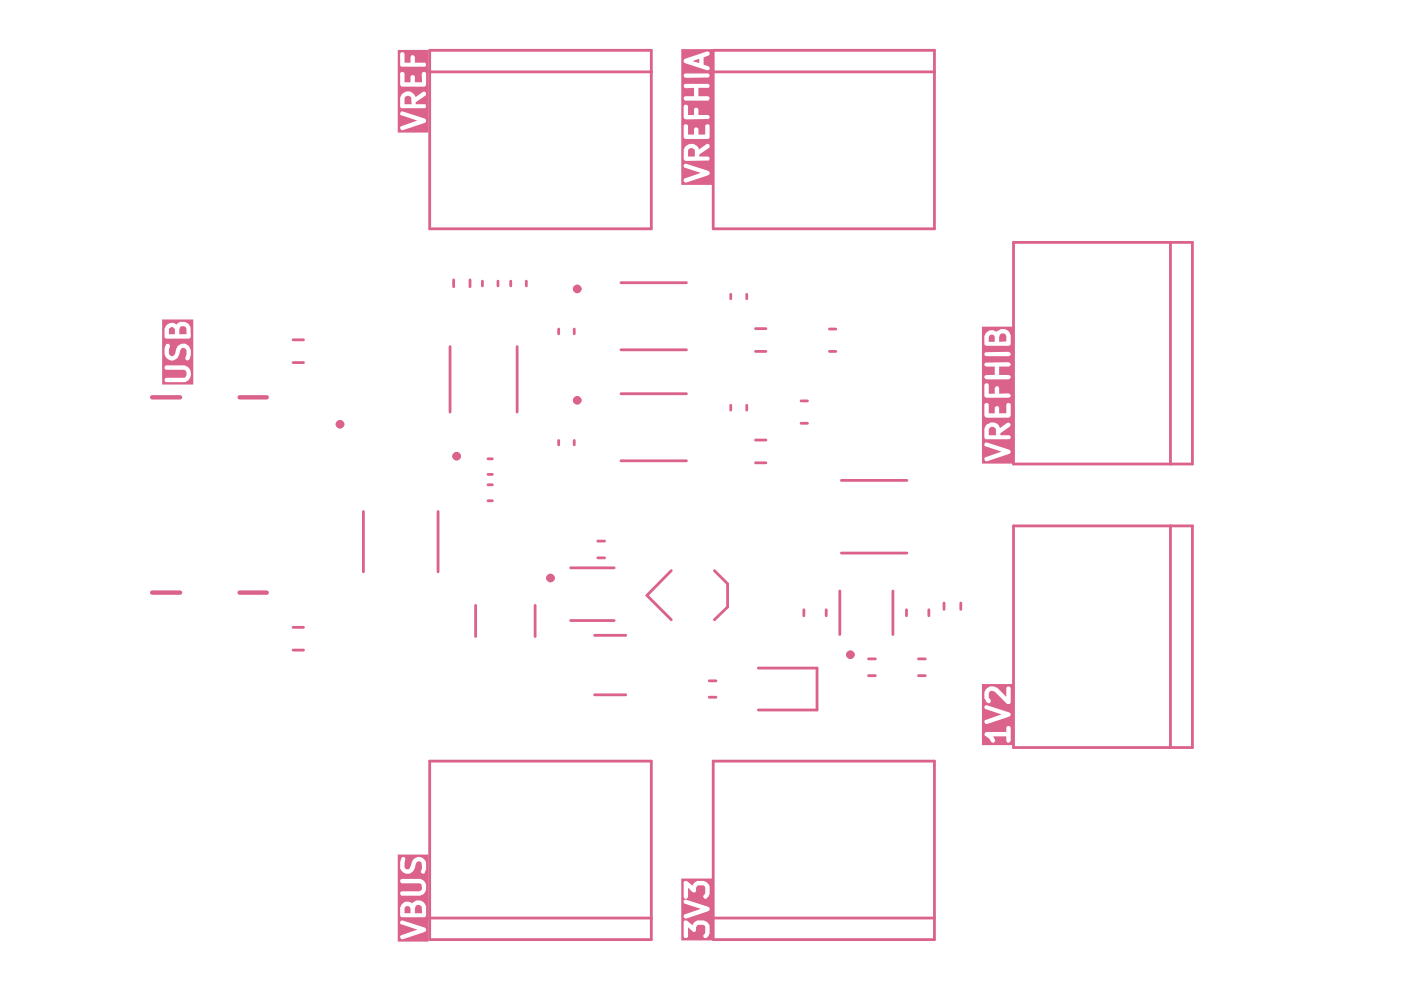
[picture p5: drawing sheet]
<svg xmlns="http://www.w3.org/2000/svg" width="297mm" height="210mm" viewBox="0 0 297 210" stroke-linecap="round" stroke-linejoin="round" font-family="sans-serif">
<g fill="#db628b">
<path d="M144.4 186.3h6.6v13.1h-6.6v-3.8h.5v2.9l.2 .4h.5l.3-.4v-1.9l1 .9 .3 .1 .4-.2v-.8l.2-.4a1.84 1.84 0 0 1 1.6 .1l.1 1.4-.3 .5a.45 .45 0 0 0 .2 .7h.5l.6-.9v-1.7l-.3-.6-.8-.5h-1.6l-.6 .3-.4 .7-1.2-1h-.6l-.1 .4h-.5v-1.3h.5a.46 .46 0 0 0 .6 .4l4.6-1.5 .4-.2v-.5l-.3-.2-4.9-1.5-.4 .1 .2 .7 3.5 1.1-3.5 1.2-.2 .4h-.5v-7.1h.5v3l.2 .3a.49 .49 0 0 0 .8-.3v-2l.9 .9 .4 .1 .4-.1v-.9l.2-.4 .4-.1h.8l.4 .3 .1 1.3-.3 .5a.45 .45 0 0 0 0 .6 .45 .45 0 0 0 .7 0l.3-.2 .3-.5v-1.8a2.12 2.12 0 0 0-1.2-1.1h-1.5l-.6 .3-.4 .7-1.3-1h-.3l-.3 .4h-.5z"/>
<path d="M209.8 90.8l.3-.3a.87 .87 0 0 1 1.1 .5v1.3h-1.6v-1.2z"/>
<path d="M209.9 71a.68 .68 0 0 1 1 .5v1h-1.3v-1z"/>
<path d="M212 71l.3-.3a.87 .87 0 0 1 1.1 .5v1.2l-1.6 .1v-1z"/>
<path d="M208.2 69.3h6.6v29h-6.6v-.9h.5l.2 .3 .4 .1 4.7-1.5a.48 .48 0 0 0 .2-.8l-5-1.7a.43 .43 0 0 0-.5 .3 .43 .43 0 0 0 .3 .6l3.3 1.1-3.3 1.1-.3 .5h-.5v-6.5h.5v1.9l.3 .3h5a.47 .47 0 0 0 .3-.4 .47 .47 0 0 0-.3-.4h-1.9v-.4l2-1.5 .2-.3-.2-.4-.3-.1-.3 .1-1.5 1.1a1.56 1.56 0 0 0-1.2-1.2l-.9 .1a1.82 1.82 0 0 0-1.2 1.2h-.5v-5h.5v2.2l.4 .5h4.8l.4-.5v-2.3l-.4-.4-.5 .2v2h-1.6v-1.2l-.3-.3-.6 .3v1.2h-1.3l-.1-2-.4-.2-.3 .2-.1 .3h-.5v-4.2h.5v2.3l.4 .3h4.8l.3-.1a.51 .51 0 0 0-.4-.8l-2 .1v-1.2l-.1-.3a.49 .49 0 0 0-.8 .3v1.2h-1.3v-1.9l-.1-.3h-.5l-.3 .4h-.5v-1.7h.5l.4 .4 4.9-.1a.45 .45 0 0 0 .2-.6l-.3-.2h-2.1v-1.8h2.1l.3-.1a.51 .51 0 0 0-.4-.8l-4.8 .1a.45 .45 0 0 0-.2 .7l.3 .1h1.8v1.8h-1.8l-.3 .2-.1 .3h-.5v-4.8h.5l.4 .3h4.8l.3-.1a.51 .51 0 0 0-.4-.8l-4.8 .1-.3 .5h-.5v-3.8h.5v1.6l.4 .3h4.8l.3-.1 .1-2.2-.3-.6-.4-.4-.6-.2h-.8l-.7 .3-.2 .3-.1-.1a1.45 1.45 0 0 0-1.8 0l-.4 .4-.3 .7h-.5z"/>
<path d="M208.2 145h6.6v13h-6.6v-2.3h.5l.2 .3a2.3 2.3 0 0 1 1.2 1.3l.6 .2a.86 .86 0 0 0-.2-1.4h2.9v1l.1 .3a.49 .49 0 0 0 .8-.3v-2.8l-.4-.4-.4 .1-.1 .3v.9h-4.3l-.4 .5h-.5v-2.6h.5l.2 .3 .4 .1 4.7-1.5a.48 .48 0 0 0 .3-.5 .48 .48 0 0 0-.3-.5l-4.8-1.5a.43 .43 0 0 0-.5 .4 .43 .43 0 0 0 .3 .5l3.3 1.1-3.3 1.2-.3 .4h-.5v-6.2h.5a2.85 2.85 0 0 0 .3 1.9l.4 .2a.45 .45 0 0 0 .7-.2v-.5l-.5-.5v-.8a.6 .6 0 0 1 .8-.5l.5 .1 2.6 2.7h.5l.3-.4-.1-3.2-.5-.2-.3 .4v1.8l-2-1.9a1.92 1.92 0 0 0-2.4 .3l-.3 .8h-.5z"/>
<path d="M85.9 20.6a.78 .78 0 0 1 1.3 .2l.1 1.3h-1.5z"/>
<path d="M84.3 10.6h6.5v17.5h-6.5v-.9h.5l.2 .3 .4 .1 4.6-1.5 .3-.3v-.4l-.2-.3-4.9-1.5-.4 .4 .1 .4 3.6 1.2-3.4 1.2-.3 .4h-.5v-6.5h.5v1.9l.2 .3h5.2l.1-.3-.1-.5h-2.1v-.4l2.2-1.5v-.5l-.4-.3-1.8 1.2-.2-.5-.8-.6-1-.1-1 .7-.3 .6h-.5v-5h.5v2.2l.4 .5h4.8l.3-.5v-2.3l-.3-.4-.5 .2-.1 .3 .1 1.7h-1.5v-1.1l-.5-.4-.3 .1-.2 .3v1.1h-1.2l-.1-2-.5-.2-.4 .5h-.5v-4.2h.5v2.3l.2 .3h5.2l.1-.3-.1-.5h-2.2l-.1-1.4a.45 .45 0 0 0-.7-.1l-.2 .3v1.2h-1.2l-.1-2-.2-.2h-.5l-.2 .4h-.5z"/>
<path d="M35.9 69.6a.67 .67 0 0 1 .7-.3 .67 .67 0 0 1 .5 .5v1.1h-1.3z"/>
<path d="M38.3 69.3a.9 .9 0 0 1 1.2 .4v1.2h-1.5v-1.1z"/>
<path d="M34.4 67.7h6.6v13.8h-6.6v-.8h.5l.3 .3h4.1a1.74 1.74 0 0 0 1.1-1.1v-1.1a1.57 1.57 0 0 0-1.1-1.2h-4.2l-.2 .5 .3 .3 4.1 .1 .2 .4v.7l-.2 .4-.3 .1h-3.8l-.3 .6h-.5v-6.7h.5v1.2a1.52 1.52 0 0 0 1.3 1.2 1.45 1.45 0 0 0 1.5-.5l.7-1.9 .4-.3 .6 .3a2.67 2.67 0 0 1-.1 2.1l.4 .4 .5-.4 .3-.7v-1.1a1.6 1.6 0 0 0-1.5-1.4 1.6 1.6 0 0 0-1.7 1.2l-.1 .7a.88 .88 0 0 1-.9 .7l-.5-.5v-.9l.3-.7-.3-.5-.7 .2-.2 .9h-.5v-4.2h.5v1.7l.3 .3h4.8l.4-.2 .1-.2v-1.8l-.4-.8-.3-.3-.6-.3h-1l-.8 .6a1.6 1.6 0 0 0-2.5 .9l-.5 .1z"/>
<path d="M86 192.2a.68 .68 0 0 1 1 .4v1h-1.2v-1z"/>
<path d="M88.1 192.1l.1-.1a.72 .72 0 0 1 1.2 .4l.1 1.2h-1.5v-1z"/>
<path d="M84.3 181.2h6.5v18.4h-6.5v-.9h.5l.2 .4h.4l4.6-1.5 .3-.2v-.5l-.2-.2-4.8-1.5a.43 .43 0 0 0-.5 .3 .43 .43 0 0 0 .4 .5l3.3 1.1-3.4 1.2-.3 .4h-.5v-6.2h.5v1.6l.4 .4h4.8l.3-.4v-2a1.96 1.96 0 0 0-1.1-1.2h-1l-.7 .6-.7-.2a1.39 1.39 0 0 0-1.6 .5l-.4 .7h-.5v-3h.5l.4 .4h4a1.56 1.56 0 0 0 1.1-1.2v-1.2l-.2-.6-.9-.5h-4l-.4 .3 .4 .6 4 .1a1.11 1.11 0 0 1 0 1.4l-.3 .2h-3.7l-.3 .1-.1 .4h-.5v-6.7h.5v1.4l.3 .5 .8 .6h.9l.5-.3 .7-.9 .1-.9a.71 .71 0 0 1 1.1-.5 1.86 1.86 0 0 1 0 2.2l.5 .4 .4-.3a2.8 2.8 0 0 0 0-2.6v-.1a1.67 1.67 0 0 0-2.2-.3l-.4 .3-.2 .5a1.99 1.99 0 0 1-.8 1.5 .6 .6 0 0 1-.7-.5l.1-1.9-.6-.2-.2 .2-.3 .9h-.5z"/>
<path d="M146 31.6a.78 .78 0 0 1 1.3 .3v1.3h-1.4v-1.2z"/>
<path d="M146.8 13l1.5-.6v1z"/>
<path d="M144.4 10.4h6.6v28.8h-6.6v-.9h.5a.46 .46 0 0 0 .6 .4l4.6-1.5 .4-.3v-.4l-.3-.3-4.9-1.5-.4 .3 .2 .6 3.5 1.1-3.5 1.1-.2 .5h-.5v-6.5h.5v1.9l.2 .3h5.2l.2-.3-.2-.4-2-.1v-.4l2.1-1.5v-.7l-.4-.1-.2 .1-1.5 1.1a1.74 1.74 0 0 0-1.1-1.1h-.9a1.46 1.46 0 0 0-1.4 1.2h-.5v-5h.5v2.3l.4 .4h4.8l.4-.4v-2.4l-.4-.4-.6 .4v1.8h-1.4v-1.2l-.4-.3-.4 .1-.1 .2v1.2h-1.3l-.1-2-.5-.2-.4 .5h-.5v-4.2h.5v2.3l.2 .3h5.2l.2-.5-.4-.3h-2v-1.2l-.3-.3h-.5l-.1 .3v1.2h-1.3v-1.9l-.6-.3-.4 .4h-.5v-1.7h.5l.4 .4h4.8l.4-.4-.1-.3-.3-.2h-2v-1.8h2.2l.2-.5-.4-.3h-4.8l-.4 .3 .2 .5h2.1v1.8h-1.9l-.3 .2-.1 .3h-.5v-4.8h.5l.2 .3 .3 .1 4.9-.1 .2-.5-.4-.3h-4.8l-.3 .1-.1 .4h-.5v-3.1h.5l.3 .4 4.9 1.5 .4-.2v-.4l-.3-.2-1-.4v-1.5l1.2-.5 .1-.5-.6-.3-4.6 1.5-.4 .3v.3h-.5z"/>
</g>
<g fill="none" stroke="#db628b" stroke-width=".59">
<path d="M91.1 10.7h47v37.8h-47zM91.1 15.2h47M151.2 10.7h46.9v37.8h-46.9zM151.2 15.2h46.9M96.2 59.4v1.4M99.7 59.4v1.4M102.3 59.6v1M105.6 59.6v1M108.3 59.6v1M111.6 59.6v1M131.7 59.9h13.8M214.9 51.4h37.9v47h-37.9z"/>
<path d="M248.2 51.4v47M62.1 72.1h2.2M62.1 76.9h2.2M95.4 73.5v13.9M109.6 73.5v13.9M118.4 69.8v1M121.8 69.8v1M131.7 74.2h13.8M154.9 62.4v.9M158.3 62.4v.9M160.2 69.7h2.2M160.2 74.5h2.2"/>
<path d="M175.9 74.5h1.3M175.9 69.8h1.3M103.5 97.3h.9M118.4 93.4v.9M121.8 93.4v.9M131.7 83.5h13.8M131.7 97.7h13.8M154.9 85.9v1.1M158.3 85.9v1.1M160.2 93.3h2.2M160.2 98.1h2.2M169.8 85h1.4"/>
<path d="M169.8 89.7h1.4M77 108.5v12.7M92.9 108.5v12.7M103.5 102.8h.9M103.5 106.2h.9M103.5 100.6h.9M126.7 114.7h1.5M126.7 118.3h1.5M178.4 101.9h13.9M178.4 117.3h13.9M214.9 111.5h37.9v47h-37.9zM248.2 111.5v47"/>
<path d="M62.1 133h2.2M62.1 137.8h2.2M100.8 128.4v6.6M113.5 128.4v6.6M121 120.4h9.2M121 131.6h9.2M126.1 134.7h6.6M142.3 121l-5.1 5.2 5.1 5.2M151.5 121l2.8 2.8v4.9l-2.8 2.7M170.4 129.3v1.3M175.2 129.3v1.3M178.1 125.3v9.2"/>
<path d="M184.1 139.7h1.5M189.3 125.3v9.2M192.2 129.3v1.3M194.7 139.7h1.5M196.9 129.3v1.3M200.2 127.8v1.4M203.7 127.8v1.4M126.1 147.3h6.6M150.4 144.4h1.4M150.4 147.8h1.4M160.8 141.6h12.4v8.9h-12.4M184.1 143.3h1.5"/>
<path d="M194.7 143.3h1.5M91.1 161.4h47v37.8h-47zM151.2 161.4h46.9v37.8h-46.9zM91.1 194.6h47M151.2 194.6h46.9"/>
</g>
<g fill="none" stroke="#db628b" stroke-width=".93">
<path d="M32.3 84.2h5.9M50.8 84.2h5.8M32.3 125.6h5.9M50.8 125.6h5.8"/>
<circle cx="122.4" cy="61.3" r=".46"/>
<circle cx="72.1" cy="90" r=".46"/>
<circle cx="96.8" cy="96.7" r=".46"/>
<circle cx="122.4" cy="84.9" r=".46"/>
<circle cx="116.7" cy="122.6" r=".46"/>
<circle cx="180.3" cy="138.8" r=".46"/>
</g>
</svg>
